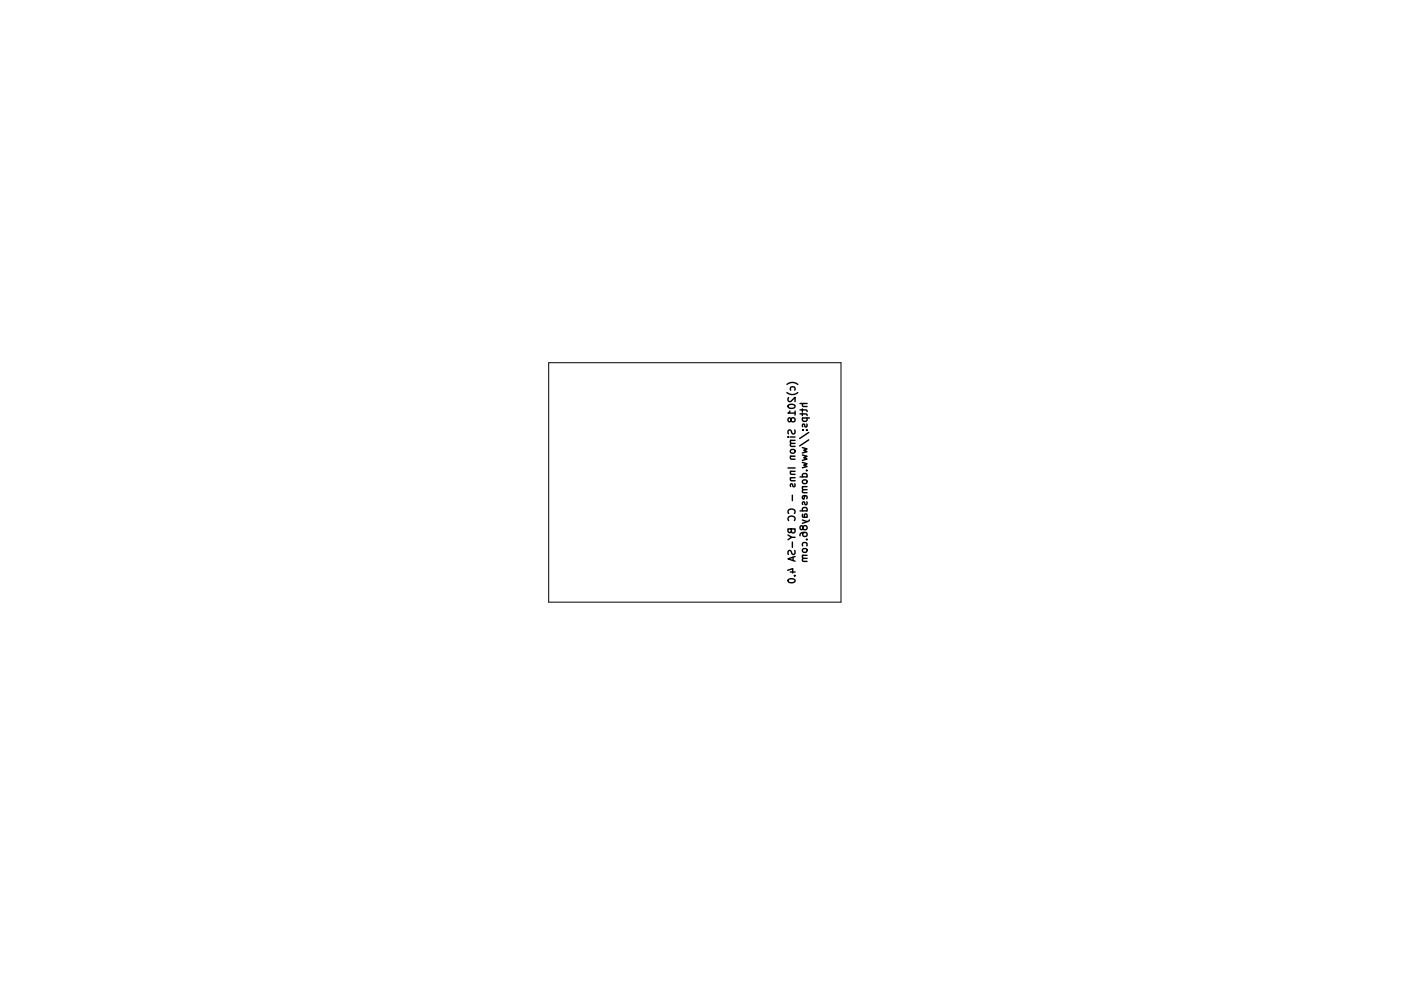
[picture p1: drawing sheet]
<svg xmlns="http://www.w3.org/2000/svg" width="297mm" height="210mm" viewBox="0 0 297 210" stroke-linecap="round" stroke-linejoin="round" font-family="sans-serif">
<g fill="none" stroke="#000" stroke-width=".3">
<path d="M166.9 81.6a1.72 1.72 0 0 1 2.2 0M166.9 83.3a1.72 1.72 0 0 0 2.2 0M167.1 92.7h.1M167.1 99.3h1.5M167.1 86a.89 .89 0 0 1 1.5 .3 .85 .85 0 0 1-1.5-.2zM167.2 84.4l-.1 .5 .4 .3 1.1-.9v.9M167.5 87.2l-.4 .4h1.5M167.6 92.7h1M167.6 93.4h1M167.6 96.8h1M167.6 100h1M167.6 82.8v-.4l.3-.3 .6 .1v.6"/>
<path d="M167.6 95.5l.7-.1 .2 .1 .1 .4-.3 .2h-.4l-.3-.2zM167.7 88.9l-.3-.3-.2 .1-.1 .2v.5h.5l.2-.6 .2-.2h.3l.3 .3-.1 .5-.2 .1h-.3l-.3-.3M167.7 93.4l-.1 .2v.4l1 .1M167.7 96.8l-.1 .2v.4h1M167.7 100l-.1 .2v.4h1M167.8 94.1l-.2 .2v.3l1 .1M168.5 91.2l.1 .6-.2 .2h-.4l-.3-.6-.3-.2-.3 .3v.6M168.6 87.2v.9M169.6 87h1.3l.2 .3M169.6 87.8h1.3l.2 .4M169.6 85.6h1.5M170.1 95l1 .2-.7 .3 .7 .3-1 .3"/>
<path d="M170.1 96.5l1 .3-.7 .3 .7 .3-1 .3M170.1 98.1l1 .3-.7 .3 .7 .3-1 .2M170.1 86.7v.6M170.1 87.6v.6M170.1 88.7h1.5M170.2 88.7l-.1 .4 .3 .3 .6-.2v-.5M170.2 91.2h.1M170.3 85.6l-.2 .2 .1 .4h.9M171 91.2h.1M171 99.8h.1M171 90v.5h-.3l-.3-.5-.3 .2 .1 .3M171.5 91.7l-2 1.3"/>
<path d="M171.5 93.3l-2 1.3M167.1 113.5l.8 .5-.8 .5M167.2 108.9a.71 .71 0 0 1 .5-1 .71 .71 0 0 1 .9 .7l-.2 .3M167.2 110.4a.71 .71 0 0 1 .5-1 .71 .71 0 0 1 .9 .7l-.2 .3M167.6 101.4h1M167.7 101.4l-.1 .2v.3l1 .1M167.8 112.2l-.1 .7-.2 .1-.3-.1-.1-.7h1.5v.6l-.2 .2-.3 .1-.3-.4M167.9 114h.7M168 105.1v1.1M168 115v1.1M168.1 118.2v.7M168.5 102.6v.6h-.4l-.2-.6-.3 .3v.3"/>
<path d="M168.5 116.8l.1 .6-.2 .2h-.4l-.3-.7-.3-.1-.3 .3v.5M168.6 118.1l-1.5 .5 1.5 .5M169.6 101.2h1.5M169.6 108.4h1.5M170.1 103.2h1M170.1 110.3l1 .4M170.1 117.8h1M170.2 101.2l-.1-.5 .3-.2 .6 .1v.6M170.2 102l.6-.2 .2 .2 .1 .3-.3 .3h-.4l-.3-.3zM170.2 108.4l-.1-.4 .3-.3 .6 .1v.6M170.2 109.1v.6h.9M170.2 115.8l-.1-.4 .3-.3 .6 .1v.6"/>
<path d="M170.2 116.5l.6-.1 .2 .1 .1 .4-.3 .3h-.4l-.3-.3zM170.3 103.2l-.2 .3 .1 .3 .9 .1M170.3 111.8l-.3-.3-.2 .1-.2 .2 .1 .4 .4 .1 .2-.6 .2-.2 .5 .1 .1 .2v.3l-.3 .3h-.3l-.2-.3M170.3 117.8l-.2 .2 .1 .4 .9 .1M170.3 103.9l-.2 .2 .1 .4h.9M170.3 118.5l-.2 .2 .1 .3 .9 .1M170.5 109.7v-.5l.3-.2 .3 .2-.1 .5M170.5 113l-.3 .2v.3l.3 .3h.3l.3-.3v-.3l-.3-.2a1 1 0 0 0-1.2 .4v.3M170.6 105.2l-.1 .7-.3-.1-.1-.4 .2-.2h.7v.6M171 114.5h.1M171 106.5v.5h-.3l-.3-.5-.3 .2 .1 .3M171.6 110.3l-.1 .2-1.4 .5"/>
<path d="M167 121l1.1-.4v1M167.1 123a.89 .89 0 0 1 1.5 .3 .85 .85 0 0 1-1.5-.2zM167.6 121.4h1M168.4 122.1h.2"/>
</g>
<path d="M116.3 77h62v50.8h-62z" fill="none" stroke="#000" stroke-width=".21"/>
</svg>
